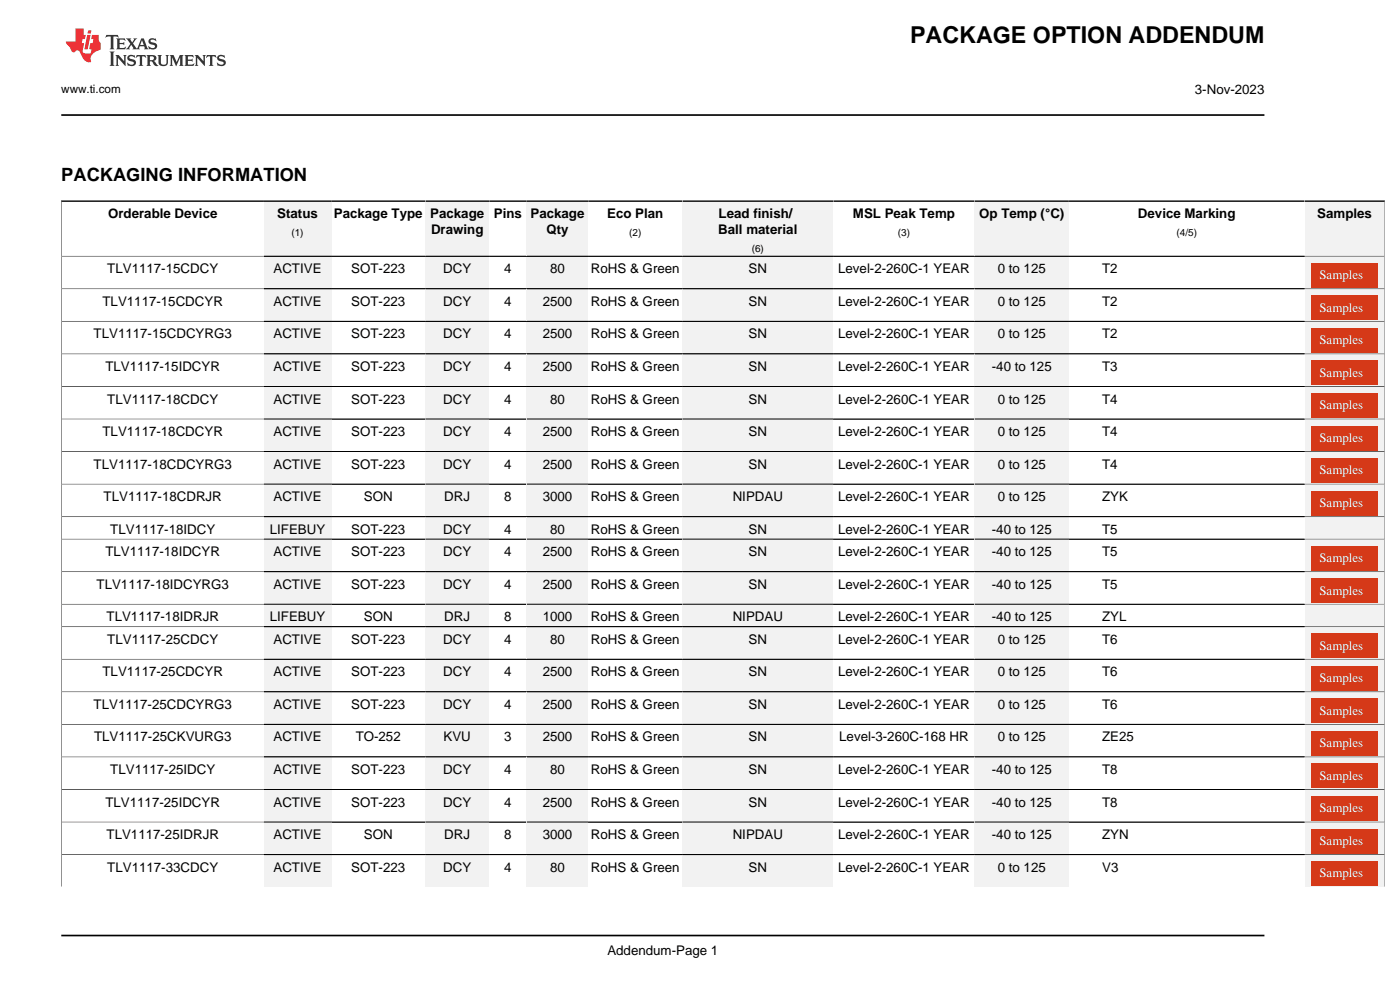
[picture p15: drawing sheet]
<svg xmlns="http://www.w3.org/2000/svg" width="297mm" height="210mm" viewBox="0 0 297 210" stroke-linecap="round" stroke-linejoin="round" font-family="sans-serif">
<defs><g id="words">
<text font-size="4.9" x="193.1" y="9.2">PACKAGE OPTION ADDENDUM</text>
<text font-size="3.9" x="13" y="38.3">PACKAGING INFORMATION</text>
<g font-size="2.8">
<text x="253.5" y="20">3-Nov-2023</text>
<text x="22.9" y="46.3">Orderable Device</text>
<text x="58.8" y="46.3">Status</text>
<text x="70.8" y="46.3">Package Type</text>
<text x="91.3" y="46.3">Package</text>
<text x="104.8" y="46.3">Pins</text>
<text x="112.5" y="46.3">Package</text>
<text x="128.8" y="46.3">Eco Plan</text>
<text x="152.5" y="46.3">Lead finish/</text>
<text x="180.9" y="46.3">MSL Peak Temp</text>
<text x="207.7" y="46.3">Op Temp (°C)</text>
<text x="241.4" y="46.3">Device Marking</text>
<text x="279.4" y="46.3">Samples</text>
<text x="91.4" y="49.7">Drawing</text>
<text x="115.9" y="49.7">Qty</text>
<text x="152.4" y="49.7">Ball material</text>
<text x="22.8" y="58">TLV1117-15CDCY</text>
<text x="58" y="58">ACTIVE</text>
<text x="74.5" y="58">SOT-223</text>
<text x="94" y="58">DCY</text>
<text x="107" y="58">4</text>
<text x="116.7" y="58">80</text>
<text x="125.4" y="58">RoHS &amp; Green</text>
<text x="158.8" y="58">SN</text>
<text x="177.8" y="58">Level-2-260C-1 YEAR</text>
<text x="211.7" y="58">0 to 125</text>
<text x="233.8" y="58">T2</text>
<text x="21.7" y="64.9">TLV1117-15CDCYR</text>
<text x="58" y="64.9">ACTIVE</text>
<text x="74.5" y="64.9">SOT-223</text>
<text x="94" y="64.9">DCY</text>
<text x="107" y="64.9">4</text>
<text x="115.1" y="64.9">2500</text>
<text x="125.4" y="64.9">RoHS &amp; Green</text>
<text x="158.8" y="64.9">SN</text>
<text x="177.8" y="64.9">Level-2-260C-1 YEAR</text>
<text x="211.7" y="64.9">0 to 125</text>
<text x="233.8" y="64.9">T2</text>
<text x="19.9" y="71.8">TLV1117-15CDCYRG3</text>
<text x="58" y="71.8">ACTIVE</text>
<text x="74.5" y="71.8">SOT-223</text>
<text x="94" y="71.8">DCY</text>
<text x="107" y="71.8">4</text>
<text x="115.1" y="71.8">2500</text>
<text x="125.4" y="71.8">RoHS &amp; Green</text>
<text x="158.8" y="71.8">SN</text>
<text x="177.8" y="71.8">Level-2-260C-1 YEAR</text>
<text x="211.7" y="71.8">0 to 125</text>
<text x="233.8" y="71.8">T2</text>
<text x="22.4" y="78.7">TLV1117-15IDCYR</text>
<text x="58" y="78.7">ACTIVE</text>
<text x="74.5" y="78.7">SOT-223</text>
<text x="94" y="78.7">DCY</text>
<text x="107" y="78.7">4</text>
<text x="115.1" y="78.7">2500</text>
<text x="125.4" y="78.7">RoHS &amp; Green</text>
<text x="158.8" y="78.7">SN</text>
<text x="177.8" y="78.7">Level-2-260C-1 YEAR</text>
<text x="210.4" y="78.7">-40 to 125</text>
<text x="233.8" y="78.7">T3</text>
<text x="22.8" y="85.6">TLV1117-18CDCY</text>
<text x="58" y="85.6">ACTIVE</text>
<text x="74.5" y="85.6">SOT-223</text>
<text x="94" y="85.6">DCY</text>
<text x="107" y="85.6">4</text>
<text x="116.7" y="85.6">80</text>
<text x="125.4" y="85.6">RoHS &amp; Green</text>
<text x="158.8" y="85.6">SN</text>
<text x="177.8" y="85.6">Level-2-260C-1 YEAR</text>
<text x="211.7" y="85.6">0 to 125</text>
<text x="233.8" y="85.6">T4</text>
<text x="21.7" y="92.5">TLV1117-18CDCYR</text>
<text x="58" y="92.5">ACTIVE</text>
<text x="74.5" y="92.5">SOT-223</text>
<text x="94" y="92.5">DCY</text>
<text x="107" y="92.5">4</text>
<text x="115.1" y="92.5">2500</text>
<text x="125.4" y="92.5">RoHS &amp; Green</text>
<text x="158.8" y="92.5">SN</text>
<text x="177.8" y="92.5">Level-2-260C-1 YEAR</text>
<text x="211.7" y="92.5">0 to 125</text>
<text x="233.8" y="92.5">T4</text>
<text x="19.9" y="99.4">TLV1117-18CDCYRG3</text>
<text x="58" y="99.4">ACTIVE</text>
<text x="74.5" y="99.4">SOT-223</text>
<text x="94" y="99.4">DCY</text>
<text x="107" y="99.4">4</text>
<text x="115.1" y="99.4">2500</text>
<text x="125.4" y="99.4">RoHS &amp; Green</text>
<text x="158.8" y="99.4">SN</text>
<text x="177.8" y="99.4">Level-2-260C-1 YEAR</text>
<text x="211.7" y="99.4">0 to 125</text>
<text x="233.8" y="99.4">T4</text>
<text x="22" y="106.3">TLV1117-18CDRJR</text>
<text x="58" y="106.3">ACTIVE</text>
<text x="77.2" y="106.3">SON</text>
<text x="94.3" y="106.3">DRJ</text>
<text x="107" y="106.3">8</text>
<text x="115.1" y="106.3">3000</text>
<text x="125.4" y="106.3">RoHS &amp; Green</text>
<text x="155.4" y="106.3">NIPDAU</text>
<text x="177.8" y="106.3">Level-2-260C-1 YEAR</text>
<text x="211.7" y="106.3">0 to 125</text>
<text x="233.8" y="106.3">ZYK</text>
<text x="23.4" y="113.2">TLV1117-18IDCY</text>
<text x="57.2" y="113.2">LIFEBUY</text>
<text x="74.5" y="113.2">SOT-223</text>
<text x="94" y="113.2">DCY</text>
<text x="107" y="113.2">4</text>
<text x="116.7" y="113.2">80</text>
<text x="125.4" y="113.2">RoHS &amp; Green</text>
<text x="158.8" y="113.2">SN</text>
<text x="177.8" y="113.2">Level-2-260C-1 YEAR</text>
<text x="210.4" y="113.2">-40 to 125</text>
<text x="233.8" y="113.2">T5</text>
<text x="22.4" y="118">TLV1117-18IDCYR</text>
<text x="58" y="118">ACTIVE</text>
<text x="74.5" y="118">SOT-223</text>
<text x="94" y="118">DCY</text>
<text x="107" y="118">4</text>
<text x="115.1" y="118">2500</text>
<text x="125.4" y="118">RoHS &amp; Green</text>
<text x="158.8" y="118">SN</text>
<text x="177.8" y="118">Level-2-260C-1 YEAR</text>
<text x="210.4" y="118">-40 to 125</text>
<text x="233.8" y="118">T5</text>
<text x="20.5" y="124.9">TLV1117-18IDCYRG3</text>
<text x="58" y="124.9">ACTIVE</text>
<text x="74.5" y="124.9">SOT-223</text>
<text x="94" y="124.9">DCY</text>
<text x="107" y="124.9">4</text>
<text x="115.1" y="124.9">2500</text>
<text x="125.4" y="124.9">RoHS &amp; Green</text>
<text x="158.8" y="124.9">SN</text>
<text x="177.8" y="124.9">Level-2-260C-1 YEAR</text>
<text x="210.4" y="124.9">-40 to 125</text>
<text x="233.8" y="124.9">T5</text>
<text x="22.6" y="131.8">TLV1117-18IDRJR</text>
<text x="57.2" y="131.8">LIFEBUY</text>
<text x="77.2" y="131.8">SON</text>
<text x="94.3" y="131.8">DRJ</text>
<text x="107" y="131.8">8</text>
<text x="115.1" y="131.8">1000</text>
<text x="125.4" y="131.8">RoHS &amp; Green</text>
<text x="155.4" y="131.8">NIPDAU</text>
<text x="177.8" y="131.8">Level-2-260C-1 YEAR</text>
<text x="210.4" y="131.8">-40 to 125</text>
<text x="233.8" y="131.8">ZYL</text>
<text x="22.8" y="136.6">TLV1117-25CDCY</text>
<text x="58" y="136.6">ACTIVE</text>
<text x="74.5" y="136.6">SOT-223</text>
<text x="94" y="136.6">DCY</text>
<text x="107" y="136.6">4</text>
<text x="116.7" y="136.6">80</text>
<text x="125.4" y="136.6">RoHS &amp; Green</text>
<text x="158.8" y="136.6">SN</text>
<text x="177.8" y="136.6">Level-2-260C-1 YEAR</text>
<text x="211.7" y="136.6">0 to 125</text>
<text x="233.8" y="136.6">T6</text>
<text x="21.7" y="143.5">TLV1117-25CDCYR</text>
<text x="58" y="143.5">ACTIVE</text>
<text x="74.5" y="143.5">SOT-223</text>
<text x="94" y="143.5">DCY</text>
<text x="107" y="143.5">4</text>
<text x="115.1" y="143.5">2500</text>
<text x="125.4" y="143.5">RoHS &amp; Green</text>
<text x="158.8" y="143.5">SN</text>
<text x="177.8" y="143.5">Level-2-260C-1 YEAR</text>
<text x="211.7" y="143.5">0 to 125</text>
<text x="233.8" y="143.5">T6</text>
<text x="19.9" y="150.4">TLV1117-25CDCYRG3</text>
<text x="58" y="150.4">ACTIVE</text>
<text x="74.5" y="150.4">SOT-223</text>
<text x="94" y="150.4">DCY</text>
<text x="107" y="150.4">4</text>
<text x="115.1" y="150.4">2500</text>
<text x="125.4" y="150.4">RoHS &amp; Green</text>
<text x="158.8" y="150.4">SN</text>
<text x="177.8" y="150.4">Level-2-260C-1 YEAR</text>
<text x="211.7" y="150.4">0 to 125</text>
<text x="233.8" y="150.4">T6</text>
<text x="19.9" y="157.3">TLV1117-25CKVURG3</text>
<text x="58" y="157.3">ACTIVE</text>
<text x="75.5" y="157.3">TO-252</text>
<text x="94.1" y="157.3">KVU</text>
<text x="107" y="157.3">3</text>
<text x="115.1" y="157.3">2500</text>
<text x="125.4" y="157.3">RoHS &amp; Green</text>
<text x="158.8" y="157.3">SN</text>
<text x="178" y="157.3">Level-3-260C-168 HR</text>
<text x="211.7" y="157.3">0 to 125</text>
<text x="233.8" y="157.3">ZE25</text>
<text x="23.4" y="164.2">TLV1117-25IDCY</text>
<text x="58" y="164.2">ACTIVE</text>
<text x="74.5" y="164.2">SOT-223</text>
<text x="94" y="164.2">DCY</text>
<text x="107" y="164.2">4</text>
<text x="116.7" y="164.2">80</text>
<text x="125.4" y="164.2">RoHS &amp; Green</text>
<text x="158.8" y="164.2">SN</text>
<text x="177.8" y="164.2">Level-2-260C-1 YEAR</text>
<text x="210.4" y="164.2">-40 to 125</text>
<text x="233.8" y="164.2">T8</text>
<text x="22.4" y="171.1">TLV1117-25IDCYR</text>
<text x="58" y="171.1">ACTIVE</text>
<text x="74.5" y="171.1">SOT-223</text>
<text x="94" y="171.1">DCY</text>
<text x="107" y="171.1">4</text>
<text x="115.1" y="171.1">2500</text>
<text x="125.4" y="171.1">RoHS &amp; Green</text>
<text x="158.8" y="171.1">SN</text>
<text x="177.8" y="171.1">Level-2-260C-1 YEAR</text>
<text x="210.4" y="171.1">-40 to 125</text>
<text x="233.8" y="171.1">T8</text>
<text x="22.6" y="178">TLV1117-25IDRJR</text>
<text x="58" y="178">ACTIVE</text>
<text x="77.2" y="178">SON</text>
<text x="94.3" y="178">DRJ</text>
<text x="107" y="178">8</text>
<text x="115.1" y="178">3000</text>
<text x="125.4" y="178">RoHS &amp; Green</text>
<text x="155.4" y="178">NIPDAU</text>
<text x="177.8" y="178">Level-2-260C-1 YEAR</text>
<text x="210.4" y="178">-40 to 125</text>
<text x="233.8" y="178">ZYN</text>
<text x="22.8" y="184.9">TLV1117-33CDCY</text>
<text x="58" y="184.9">ACTIVE</text>
<text x="74.5" y="184.9">SOT-223</text>
<text x="94" y="184.9">DCY</text>
<text x="107" y="184.9">4</text>
<text x="116.7" y="184.9">80</text>
<text x="125.4" y="184.9">RoHS &amp; Green</text>
<text x="158.8" y="184.9">SN</text>
<text x="177.8" y="184.9">Level-2-260C-1 YEAR</text>
<text x="211.7" y="184.9">0 to 125</text>
<text x="233.8" y="184.9">V3</text>
<text x="128.9" y="202.5">Addendum-Page 1</text>
</g>
<g font-size="2.7" fill="#fff">
<text x="279.9" y="59.2">Samples</text>
<text x="279.9" y="66.1">Samples</text>
<text x="279.9" y="73">Samples</text>
<text x="279.9" y="79.9">Samples</text>
<text x="279.9" y="86.8">Samples</text>
<text x="279.9" y="93.7">Samples</text>
<text x="279.9" y="100.6">Samples</text>
<text x="279.9" y="107.5">Samples</text>
<text x="279.9" y="119.2">Samples</text>
<text x="279.9" y="126.1">Samples</text>
<text x="279.9" y="137.8">Samples</text>
<text x="279.9" y="144.7">Samples</text>
<text x="279.9" y="151.6">Samples</text>
<text x="279.9" y="158.5">Samples</text>
<text x="279.9" y="165.4">Samples</text>
<text x="279.9" y="172.3">Samples</text>
<text x="279.9" y="179.2">Samples</text>
<text x="279.9" y="186.1">Samples</text>
</g>
<text font-size="2.5" x="13" y="19.7">www.ti.com</text>
<g font-size="2.1">
<text x="61.8" y="50.1">(1)</text>
<text x="133.5" y="50.1">(2)</text>
<text x="159.5" y="53.5">(6)</text>
<text x="190.5" y="50.1">(3)</text>
<text x="249.6" y="50.1">(4/5)</text>
</g>
</g></defs>
<path d="M22.6 7.4l-.2 .6 .6-.3 .5 .1v.1v2.2l-.2 .4h1l-.2-.4v-2.2v-.1l.5-.1 .5 .3-.1-.6zM24.6 8.1l.3 .4v1.6l-.3 .4h1.9l.2-.6a1.07 1.07 0 0 1-1.3 .1v-.6h.7l.3 .2v-.7l-.3 .2h-.7v-.5l.2-.2a.99 .99 0 0 1 1 .3l-.1-.6zM26.7 8.1l1 1.2-1 1.2h.9l-.2-.3 .4-.7 .5 .8-.2 .2h1.6l-.2-.3 .1-.4h1l.1 .4-.1 .3h.9l-.3-.4-.7-2h-.5l-1 2.2-.8-1.1 .9-1.1h-.8l.1 .2-.4 .7-.3-.7 .1-.2zM30.1 8.5l.4 1h-.8zM31.7 8.3a.66 .66 0 0 0-.2 .7 .66 .66 0 0 0 .6 .4l.6 .2 .1 .4-.7 .2-.6-.5 .1 .8 .2-.1a1.15 1.15 0 0 0 1.5-.6 1.16 1.16 0 0 0-1.3-.9l-.1-.2 .2-.3a1 1 0 0 1 1 .4l-.1-.7-.2 .1-.5-.1zM23.2 10.9l.3 .4v2.3l-.3 .4h1.1l-.2-.4v-2.3l.2-.4zM24.5 11.7l.2 .4v1.5l-.2 .4h.7l-.2-.4v-1.3l1.6 1.7v-1.9l.2-.4h-.7l.2 .2v1.1l-1.1-1.3zM27.2 11.8a.66 .66 0 0 0-.2 .7 .66 .66 0 0 0 .6 .5l.7 .1v.5l-.7 .1-.6-.5 .1 .8 .2-.1a1.16 1.16 0 0 0 1.6-.6 1.16 1.16 0 0 0-1.3-.9l-.2-.2 .2-.2a1 1 0 0 1 1 .3l-.1-.6-.2 .1-.5-.2zM29 11.7l-.1 .6 .4-.3 .4 .1v1.5l-.3 .4h1l-.3-.4v-1.5l.5-.1 .4 .3-.2-.6zM31.1 11.7l.2 .4v1.5l-.2 .4h.9l-.2-.2v-.8l.5 .1a1.03 1.03 0 0 0 1.3 .9l-1-1.1a.62 .62 0 0 0 .6-.5 .62 .62 0 0 0-.6-.7zM31.8 12h.1a.47 .47 0 0 1 .6 0 .47 .47 0 0 1 .1 .6l-.8 .2zM33.4 11.7l.2 .2a2.3 2.3 0 0 0 .4 2 1.03 1.03 0 0 0 1.6-.7l.1-1.3 .2-.2h-.8l.2 .4v1.1a.6 .6 0 0 1-.6 .5 .6 .6 0 0 1-.6-.5l.1-1.3 .2-.2zM36 11.7l.2 .4v1.5l-.2 .4h.7l-.2-.4v-1.4l.8 1.8 .9-1.8v1.4l-.2 .4h1l-.3-.4v-1.5l.3-.4h-.9l-.6 1.5-.7-1.5zM39.1 11.7l.3 .4v1.5l-.3 .4h1.9l.2-.6a1.07 1.07 0 0 1-1.3 .2v-.7l1 .2v-.7l-.3 .2h-.7v-.6h.8l.4 .2-.1-.5zM41.3 11.7l.2 .4v1.5l-.2 .4h.8l-.3-.4v-1.3l1.7 1.7v-1.9l.2-.4h-.7l.1 .2 .1 1.1-1.2-1.3zM43.9 11.7l-.1 .6 .4-.3 .4 .1v1.5l-.3 .4h1l-.3-.4v-1.5l.5-.1 .4 .3-.2-.6zM46.3 11.8a.66 .66 0 0 0-.2 .7 .66 .66 0 0 0 .6 .5l.6 .1 .1 .5-.7 .1-.6-.5 .1 .8 .1-.1a1.17 1.17 0 0 0 1.6-.6 1.21 1.21 0 0 0-1.3-.9l-.1-.2 .1-.2a.99 .99 0 0 1 1.1 .3l-.1-.6-.2 .1-.5-.2z" fill-rule="evenodd" fill="#373435"/>
<path d="M16 6v2.8h-2v.4l.9 .9a.93 .93 0 0 0 .9 .9 .6 .6 0 0 1 .6-.3 .6 .6 0 0 1 .5 .3l.4 .8a1.58 1.58 0 0 0 2.1 1.3 1.62 1.62 0 0 1 1-2.2l.9-.3v-1.5a1.56 1.56 0 0 1-.4-1.7h-1.4l-.2 .9h.5l-.1 .8h-.5l-.2 1.1v.2l.4 .1-.2 .8h-.6a.74 .74 0 0 1-1.1-.6l.3-1.6h-.4l.1-.8h.5l.2-.9h-.5v-1.4zM18.5 7.4l-.6 3.1h.7l.6-3.1zM18.7 6.4l-.1 .7h.7l.1-.7z" fill-rule="evenodd" fill="#ed3237"/>
<path d="M13 24.4h255.2M12.9 42.7h43.1" fill="none" stroke="#000" stroke-width=".35"/>
<path d="M13 42.5v11.9h43" fill="none" stroke="#000" stroke-width=".21"/>
<path d="M56 42.8h14.2v11.5h-14.2z" fill="#f2f2f2"/>
<path d="M56 42.7h34.2" fill="none" stroke="#000" stroke-width=".35"/>
<path d="M56 54.4h34.2" fill="none" stroke="#000" stroke-width=".21"/>
<path d="M90.2 42.8h13.6v11.5h-13.6z" fill="#f2f2f2"/>
<path d="M90.2 42.7h21.6" fill="none" stroke="#000" stroke-width=".35"/>
<path d="M90.2 54.4h21.6" fill="none" stroke="#000" stroke-width=".21"/>
<path d="M111.8 42.8h13v11.5h-13z" fill="#f2f2f2"/>
<path d="M111.8 42.7h33" fill="none" stroke="#000" stroke-width=".35"/>
<path d="M111.8 54.4h33" fill="none" stroke="#000" stroke-width=".21"/>
<path d="M144.8 42.8h32v11.5h-32z" fill="#f2f2f2"/>
<path d="M144.8 42.7h62" fill="none" stroke="#000" stroke-width=".35"/>
<path d="M144.8 54.4h62" fill="none" stroke="#000" stroke-width=".21"/>
<path d="M206.8 42.8h20v11.5h-20z" fill="#f2f2f2"/>
<path d="M206.8 42.7h70" fill="none" stroke="#000" stroke-width=".35"/>
<path d="M206.8 54.4h70" fill="none" stroke="#000" stroke-width=".21"/>
<path d="M276.8 42.8h16.9v11.5h-16.9z" fill="#f2f2f2"/>
<path d="M276.8 42.7h17" fill="none" stroke="#000" stroke-width=".35"/>
<path d="M56 54.4h-43v6.9h43M293.8 42.5v11.9h-17" fill="none" stroke="#000" stroke-width=".21"/>
<path d="M56 54.4h14.2v6.8h-14.2z" fill="#f2f2f2"/>
<path d="M56 54.4h34.2M56 61.3h34.2" fill="none" stroke="#000" stroke-width=".21"/>
<path d="M90.2 54.4h13.6v6.8h-13.6z" fill="#f2f2f2"/>
<path d="M90.2 54.4h21.6M90.2 61.3h21.6" fill="none" stroke="#000" stroke-width=".21"/>
<path d="M111.8 54.4h13v6.8h-13z" fill="#f2f2f2"/>
<path d="M111.8 54.4h33M111.8 61.3h33" fill="none" stroke="#000" stroke-width=".21"/>
<path d="M144.8 54.4h32v6.8h-32z" fill="#f2f2f2"/>
<path d="M144.8 54.4h62M144.8 61.3h62" fill="none" stroke="#000" stroke-width=".21"/>
<path d="M206.8 54.4h20v6.8h-20z" fill="#f2f2f2"/>
<path d="M206.8 54.4h70M206.8 61.3h70" fill="none" stroke="#000" stroke-width=".21"/>
<path d="M276.8 54.4h16.9v6.8h-16.9z" fill="#f2f2f2"/>
<path d="M276.8 54.4h17v6.9h-17" fill="none" stroke="#000" stroke-width=".21"/>
<path d="M278.2 55.7h14.1v5.3h-14.1z" fill="#d53918"/>
<path d="M56 61.3h-43v6.9h43" fill="none" stroke="#000" stroke-width=".21"/>
<path d="M56 61.3h14.2v6.8h-14.2z" fill="#f2f2f2"/>
<path d="M56 61.3h34.2M56 68.2h34.2" fill="none" stroke="#000" stroke-width=".21"/>
<path d="M90.2 61.3h13.6v6.8h-13.6z" fill="#f2f2f2"/>
<path d="M90.2 68.2h21.6M90.2 61.3h21.6" fill="none" stroke="#000" stroke-width=".21"/>
<path d="M111.8 61.3h13v6.8h-13z" fill="#f2f2f2"/>
<path d="M111.8 61.3h33M111.8 68.2h33" fill="none" stroke="#000" stroke-width=".21"/>
<path d="M144.8 61.3h32v6.8h-32z" fill="#f2f2f2"/>
<path d="M144.8 61.3h62M144.8 68.2h62" fill="none" stroke="#000" stroke-width=".21"/>
<path d="M206.8 61.3h20v6.8h-20z" fill="#f2f2f2"/>
<path d="M206.8 61.3h70M206.8 68.2h70" fill="none" stroke="#000" stroke-width=".21"/>
<path d="M276.8 61.3h16.9v6.8h-16.9z" fill="#f2f2f2"/>
<path d="M276.8 61.3h17v6.9h-17" fill="none" stroke="#000" stroke-width=".21"/>
<path d="M278.2 62.6h14.1v5.3h-14.1z" fill="#d53918"/>
<path d="M56 68.2h-43v6.9h43" fill="none" stroke="#000" stroke-width=".21"/>
<path d="M56 68.3h14.2v6.7h-14.2z" fill="#f2f2f2"/>
<path d="M56 68.2h34.2M56 75.1h34.2" fill="none" stroke="#000" stroke-width=".21"/>
<path d="M90.2 68.3h13.6v6.7h-13.6z" fill="#f2f2f2"/>
<path d="M90.2 75.1h21.6M90.2 68.2h21.6" fill="none" stroke="#000" stroke-width=".21"/>
<path d="M111.8 68.3h13v6.7h-13z" fill="#f2f2f2"/>
<path d="M111.8 68.2h33M111.8 75.1h33" fill="none" stroke="#000" stroke-width=".21"/>
<path d="M144.8 68.3h32v6.7h-32z" fill="#f2f2f2"/>
<path d="M144.8 68.2h62M144.8 75.1h62" fill="none" stroke="#000" stroke-width=".21"/>
<path d="M206.8 68.3h20v6.7h-20z" fill="#f2f2f2"/>
<path d="M206.8 68.2h70M206.8 75.1h70" fill="none" stroke="#000" stroke-width=".21"/>
<path d="M276.8 68.3h16.9v6.7h-16.9z" fill="#f2f2f2"/>
<path d="M276.8 68.2h17v6.9h-17" fill="none" stroke="#000" stroke-width=".21"/>
<path d="M278.2 69.5h14.1v5.3h-14.1z" fill="#d53918"/>
<path d="M56 75.1h-43v6.9h43" fill="none" stroke="#000" stroke-width=".21"/>
<path d="M56 75.2h14.2v6.7h-14.2z" fill="#f2f2f2"/>
<path d="M56 75.1h34.2M56 82h34.2" fill="none" stroke="#000" stroke-width=".21"/>
<path d="M90.2 75.2h13.6v6.7h-13.6z" fill="#f2f2f2"/>
<path d="M90.2 75.1h21.6M90.2 82h21.6" fill="none" stroke="#000" stroke-width=".21"/>
<path d="M111.8 75.2h13v6.7h-13z" fill="#f2f2f2"/>
<path d="M111.8 75.1h33M111.8 82h33" fill="none" stroke="#000" stroke-width=".21"/>
<path d="M144.8 75.2h32v6.7h-32z" fill="#f2f2f2"/>
<path d="M144.8 75.1h62M144.8 82h62" fill="none" stroke="#000" stroke-width=".21"/>
<path d="M206.8 75.2h20v6.7h-20z" fill="#f2f2f2"/>
<path d="M206.8 75.1h70M206.8 82h70" fill="none" stroke="#000" stroke-width=".21"/>
<path d="M276.8 75.2h16.9v6.7h-16.9z" fill="#f2f2f2"/>
<path d="M276.8 75.1h17v6.9h-17" fill="none" stroke="#000" stroke-width=".21"/>
<path d="M278.2 76.5h14.1v5.2h-14.1z" fill="#d53918"/>
<path d="M56 82h-43v6.9h43" fill="none" stroke="#000" stroke-width=".21"/>
<path d="M56 82.1h14.2v6.7h-14.2z" fill="#f2f2f2"/>
<path d="M56 82h34.2M56 88.9h34.2" fill="none" stroke="#000" stroke-width=".21"/>
<path d="M90.2 82.1h13.6v6.7h-13.6z" fill="#f2f2f2"/>
<path d="M90.2 88.9h21.6M90.2 82h21.6" fill="none" stroke="#000" stroke-width=".21"/>
<path d="M111.8 82.1h13v6.7h-13z" fill="#f2f2f2"/>
<path d="M111.8 82h33M111.8 88.9h33" fill="none" stroke="#000" stroke-width=".21"/>
<path d="M144.8 82.1h32v6.7h-32z" fill="#f2f2f2"/>
<path d="M144.8 82h62M144.8 88.9h62" fill="none" stroke="#000" stroke-width=".21"/>
<path d="M206.8 82.1h20v6.7h-20z" fill="#f2f2f2"/>
<path d="M206.8 82h70M206.8 88.9h70" fill="none" stroke="#000" stroke-width=".21"/>
<path d="M276.8 82.1h16.9v6.7h-16.9z" fill="#f2f2f2"/>
<path d="M276.8 82h17v6.9h-17" fill="none" stroke="#000" stroke-width=".21"/>
<path d="M278.2 83.4h14.1v5.3h-14.1z" fill="#d53918"/>
<path d="M56 88.9h-43v6.9h43" fill="none" stroke="#000" stroke-width=".21"/>
<path d="M56 89h14.2v6.7h-14.2z" fill="#f2f2f2"/>
<path d="M56 88.9h34.2M56 95.8h34.2" fill="none" stroke="#000" stroke-width=".21"/>
<path d="M90.2 89h13.6v6.7h-13.6z" fill="#f2f2f2"/>
<path d="M90.2 95.8h21.6M90.2 88.9h21.6" fill="none" stroke="#000" stroke-width=".21"/>
<path d="M111.8 89h13v6.7h-13z" fill="#f2f2f2"/>
<path d="M111.8 88.9h33M111.8 95.8h33" fill="none" stroke="#000" stroke-width=".21"/>
<path d="M144.8 89h32v6.7h-32z" fill="#f2f2f2"/>
<path d="M144.8 88.9h62M144.8 95.8h62" fill="none" stroke="#000" stroke-width=".21"/>
<path d="M206.8 89h20v6.7h-20z" fill="#f2f2f2"/>
<path d="M206.8 88.9h70M206.8 95.8h70" fill="none" stroke="#000" stroke-width=".21"/>
<path d="M276.8 89h16.9v6.7h-16.9z" fill="#f2f2f2"/>
<path d="M276.8 88.9h17v6.9h-17" fill="none" stroke="#000" stroke-width=".21"/>
<path d="M278.2 90.3h14.1v5.3h-14.1z" fill="#d53918"/>
<path d="M56 95.8h-43v6.9h43" fill="none" stroke="#000" stroke-width=".21"/>
<path d="M56 95.9h14.2v6.7h-14.2z" fill="#f2f2f2"/>
<path d="M56 95.8h34.2M56 102.7h34.2" fill="none" stroke="#000" stroke-width=".21"/>
<path d="M90.2 95.9h13.6v6.7h-13.6z" fill="#f2f2f2"/>
<path d="M90.2 95.8h21.6M90.2 102.7h21.6" fill="none" stroke="#000" stroke-width=".21"/>
<path d="M111.8 95.9h13v6.7h-13z" fill="#f2f2f2"/>
<path d="M111.8 95.8h33M111.8 102.7h33" fill="none" stroke="#000" stroke-width=".21"/>
<path d="M144.8 95.9h32v6.7h-32z" fill="#f2f2f2"/>
<path d="M144.8 95.8h62M144.8 102.7h62" fill="none" stroke="#000" stroke-width=".21"/>
<path d="M206.8 95.9h20v6.7h-20z" fill="#f2f2f2"/>
<path d="M206.8 95.8h70M206.8 102.7h70" fill="none" stroke="#000" stroke-width=".21"/>
<path d="M276.8 95.9h16.9v6.7h-16.9z" fill="#f2f2f2"/>
<path d="M276.8 95.8h17v6.9h-17" fill="none" stroke="#000" stroke-width=".21"/>
<path d="M278.2 97.2h14.1v5.3h-14.1z" fill="#d53918"/>
<path d="M56 102.7h-43v6.9h43" fill="none" stroke="#000" stroke-width=".21"/>
<path d="M56 102.8h14.2v6.7h-14.2z" fill="#f2f2f2"/>
<path d="M56 102.7h34.2M56 109.6h34.2" fill="none" stroke="#000" stroke-width=".21"/>
<path d="M90.2 102.8h13.6v6.7h-13.6z" fill="#f2f2f2"/>
<path d="M90.2 109.6h21.6M90.2 102.7h21.6" fill="none" stroke="#000" stroke-width=".21"/>
<path d="M111.8 102.8h13v6.7h-13z" fill="#f2f2f2"/>
<path d="M111.8 102.7h33M111.8 109.6h33" fill="none" stroke="#000" stroke-width=".21"/>
<path d="M144.8 102.8h32v6.7h-32z" fill="#f2f2f2"/>
<path d="M144.8 102.7h62M144.8 109.6h62" fill="none" stroke="#000" stroke-width=".21"/>
<path d="M206.8 102.8h20v6.7h-20z" fill="#f2f2f2"/>
<path d="M206.8 102.7h70M206.8 109.6h70" fill="none" stroke="#000" stroke-width=".21"/>
<path d="M276.8 102.8h16.9v6.7h-16.9z" fill="#f2f2f2"/>
<path d="M276.8 102.7h17v6.9h-17" fill="none" stroke="#000" stroke-width=".21"/>
<path d="M278.2 104.1h14.1v5.3h-14.1z" fill="#d53918"/>
<path d="M56 109.6h-43v4.8h43" fill="none" stroke="#000" stroke-width=".21"/>
<path d="M56 109.7h14.2v4.6h-14.2z" fill="#f2f2f2"/>
<path d="M56 109.6h34.2M56 114.4h34.2" fill="none" stroke="#000" stroke-width=".21"/>
<path d="M90.2 109.7h13.6v4.6h-13.6z" fill="#f2f2f2"/>
<path d="M90.2 114.4h21.6M90.2 109.6h21.6" fill="none" stroke="#000" stroke-width=".21"/>
<path d="M111.8 109.7h13v4.6h-13z" fill="#f2f2f2"/>
<path d="M111.8 109.6h33M111.8 114.4h33" fill="none" stroke="#000" stroke-width=".21"/>
<path d="M144.8 109.7h32v4.6h-32z" fill="#f2f2f2"/>
<path d="M144.8 109.6h62M144.8 114.4h62" fill="none" stroke="#000" stroke-width=".21"/>
<path d="M206.8 109.7h20v4.6h-20z" fill="#f2f2f2"/>
<path d="M206.8 109.6h70M206.8 114.4h70" fill="none" stroke="#000" stroke-width=".21"/>
<path d="M276.8 109.7h16.9v4.6h-16.9z" fill="#f2f2f2"/>
<path d="M56 114.4h-43v6.9h43M276.8 109.6h17v4.8h-17" fill="none" stroke="#000" stroke-width=".21"/>
<path d="M56 114.4h14.2v6.8h-14.2z" fill="#f2f2f2"/>
<path d="M56 114.4h34.2M56 121.3h34.2" fill="none" stroke="#000" stroke-width=".21"/>
<path d="M90.2 114.4h13.6v6.8h-13.6z" fill="#f2f2f2"/>
<path d="M90.2 114.4h21.6M90.2 121.3h21.6" fill="none" stroke="#000" stroke-width=".21"/>
<path d="M111.8 114.4h13v6.8h-13z" fill="#f2f2f2"/>
<path d="M111.8 114.4h33M111.8 121.3h33" fill="none" stroke="#000" stroke-width=".21"/>
<path d="M144.8 114.4h32v6.8h-32z" fill="#f2f2f2"/>
<path d="M144.8 114.4h62M144.8 121.3h62" fill="none" stroke="#000" stroke-width=".21"/>
<path d="M206.8 114.4h20v6.8h-20z" fill="#f2f2f2"/>
<path d="M206.8 114.4h70M206.8 121.3h70" fill="none" stroke="#000" stroke-width=".21"/>
<path d="M276.8 114.4h16.9v6.8h-16.9z" fill="#f2f2f2"/>
<path d="M276.8 114.4h17v6.9h-17" fill="none" stroke="#000" stroke-width=".21"/>
<path d="M278.2 115.7h14.1v5.3h-14.1z" fill="#d53918"/>
<path d="M56 121.3h-43v6.9h43" fill="none" stroke="#000" stroke-width=".21"/>
<path d="M56 121.4h14.2v6.7h-14.2z" fill="#f2f2f2"/>
<path d="M56 121.3h34.2M56 128.2h34.2" fill="none" stroke="#000" stroke-width=".21"/>
<path d="M90.2 121.4h13.6v6.7h-13.6z" fill="#f2f2f2"/>
<path d="M90.2 128.2h21.6M90.2 121.3h21.6" fill="none" stroke="#000" stroke-width=".21"/>
<path d="M111.8 121.4h13v6.7h-13z" fill="#f2f2f2"/>
<path d="M111.8 121.3h33M111.8 128.2h33" fill="none" stroke="#000" stroke-width=".21"/>
<path d="M144.8 121.4h32v6.7h-32z" fill="#f2f2f2"/>
<path d="M144.8 121.3h62M144.8 128.2h62" fill="none" stroke="#000" stroke-width=".21"/>
<path d="M206.8 121.4h20v6.7h-20z" fill="#f2f2f2"/>
<path d="M206.8 121.3h70M206.8 128.2h70" fill="none" stroke="#000" stroke-width=".21"/>
<path d="M276.8 121.4h16.9v6.7h-16.9z" fill="#f2f2f2"/>
<path d="M276.8 121.3h17v6.9h-17" fill="none" stroke="#000" stroke-width=".21"/>
<path d="M278.2 122.7h14.1v5.2h-14.1z" fill="#d53918"/>
<path d="M56 128.2h-43v4.7h43" fill="none" stroke="#000" stroke-width=".21"/>
<path d="M56 128.3h14.2v4.5h-14.2z" fill="#f2f2f2"/>
<path d="M56 128.2h34.2M56 132.9h34.2" fill="none" stroke="#000" stroke-width=".21"/>
<path d="M90.2 128.3h13.6v4.5h-13.6z" fill="#f2f2f2"/>
<path d="M90.2 132.9h21.6M90.2 128.2h21.6" fill="none" stroke="#000" stroke-width=".21"/>
<path d="M111.8 128.3h13v4.5h-13z" fill="#f2f2f2"/>
<path d="M111.8 128.2h33M111.8 132.9h33" fill="none" stroke="#000" stroke-width=".21"/>
<path d="M144.8 128.3h32v4.5h-32z" fill="#f2f2f2"/>
<path d="M144.8 128.2h62M144.8 132.9h62" fill="none" stroke="#000" stroke-width=".21"/>
<path d="M206.8 128.3h20v4.5h-20z" fill="#f2f2f2"/>
<path d="M206.8 128.2h70M206.8 132.9h70" fill="none" stroke="#000" stroke-width=".21"/>
<path d="M276.8 128.3h16.9v4.5h-16.9z" fill="#f2f2f2"/>
<path d="M56 132.9h-43v6.9h43M276.8 128.2h17v4.7h-17" fill="none" stroke="#000" stroke-width=".21"/>
<path d="M56 133h14.2v6.8h-14.2z" fill="#f2f2f2"/>
<path d="M56 132.9h34.2M56 139.8h34.2" fill="none" stroke="#000" stroke-width=".21"/>
<path d="M90.2 133h13.6v6.8h-13.6z" fill="#f2f2f2"/>
<path d="M90.2 139.8h21.6M90.2 132.9h21.6" fill="none" stroke="#000" stroke-width=".21"/>
<path d="M111.8 133h13v6.8h-13z" fill="#f2f2f2"/>
<path d="M111.8 132.9h33M111.8 139.8h33" fill="none" stroke="#000" stroke-width=".21"/>
<path d="M144.8 133h32v6.8h-32z" fill="#f2f2f2"/>
<path d="M144.8 132.9h62M144.8 139.8h62" fill="none" stroke="#000" stroke-width=".21"/>
<path d="M206.8 133h20v6.8h-20z" fill="#f2f2f2"/>
<path d="M206.8 132.9h70M206.8 139.8h70" fill="none" stroke="#000" stroke-width=".21"/>
<path d="M276.8 133h16.9v6.8h-16.9z" fill="#f2f2f2"/>
<path d="M276.8 132.9h17v6.9h-17" fill="none" stroke="#000" stroke-width=".21"/>
<path d="M278.2 134.3h14.1v5.3h-14.1z" fill="#d53918"/>
<path d="M56 139.8h-43v6.9h43" fill="none" stroke="#000" stroke-width=".21"/>
<path d="M56 139.9h14.2v6.8h-14.2z" fill="#f2f2f2"/>
<path d="M56 139.8h34.2M56 146.7h34.2" fill="none" stroke="#000" stroke-width=".21"/>
<path d="M90.2 139.9h13.6v6.8h-13.6z" fill="#f2f2f2"/>
<path d="M90.2 139.8h21.6M90.2 146.7h21.6" fill="none" stroke="#000" stroke-width=".21"/>
<path d="M111.8 139.9h13v6.8h-13z" fill="#f2f2f2"/>
<path d="M111.8 139.8h33M111.8 146.7h33" fill="none" stroke="#000" stroke-width=".21"/>
<path d="M144.8 139.9h32v6.8h-32z" fill="#f2f2f2"/>
<path d="M144.8 139.8h62M144.8 146.7h62" fill="none" stroke="#000" stroke-width=".21"/>
<path d="M206.8 139.9h20v6.8h-20z" fill="#f2f2f2"/>
<path d="M206.8 139.8h70M206.8 146.7h70" fill="none" stroke="#000" stroke-width=".21"/>
<path d="M276.8 139.9h16.9v6.8h-16.9z" fill="#f2f2f2"/>
<path d="M276.8 139.8h17v6.9h-17" fill="none" stroke="#000" stroke-width=".21"/>
<path d="M278.2 141.2h14.1v5.3h-14.1z" fill="#d53918"/>
<path d="M56 146.7h-43v7h43" fill="none" stroke="#000" stroke-width=".21"/>
<path d="M56 146.8h14.2v6.8h-14.2z" fill="#f2f2f2"/>
<path d="M56 146.7h34.2M56 153.7h34.2" fill="none" stroke="#000" stroke-width=".21"/>
<path d="M90.2 146.8h13.6v6.8h-13.6z" fill="#f2f2f2"/>
<path d="M90.2 153.7h21.6M90.2 146.7h21.6" fill="none" stroke="#000" stroke-width=".21"/>
<path d="M111.8 146.8h13v6.8h-13z" fill="#f2f2f2"/>
<path d="M111.8 146.7h33M111.8 153.7h33" fill="none" stroke="#000" stroke-width=".21"/>
<path d="M144.8 146.8h32v6.8h-32z" fill="#f2f2f2"/>
<path d="M144.8 146.7h62M144.8 153.7h62" fill="none" stroke="#000" stroke-width=".21"/>
<path d="M206.8 146.8h20v6.8h-20z" fill="#f2f2f2"/>
<path d="M206.8 146.7h70M206.8 153.7h70" fill="none" stroke="#000" stroke-width=".21"/>
<path d="M276.8 146.8h16.9v6.8h-16.9z" fill="#f2f2f2"/>
<path d="M276.8 146.7h17v7h-17" fill="none" stroke="#000" stroke-width=".21"/>
<path d="M278.2 148.1h14.1v5.3h-14.1z" fill="#d53918"/>
<path d="M56 153.7h-43v6.9h43" fill="none" stroke="#000" stroke-width=".21"/>
<path d="M56 153.7h14.2v6.8h-14.2z" fill="#f2f2f2"/>
<path d="M56 153.7h34.2M56 160.6h34.2" fill="none" stroke="#000" stroke-width=".21"/>
<path d="M90.2 153.7h13.6v6.8h-13.6z" fill="#f2f2f2"/>
<path d="M90.2 153.7h21.6M90.2 160.6h21.6" fill="none" stroke="#000" stroke-width=".21"/>
<path d="M111.8 153.7h13v6.8h-13z" fill="#f2f2f2"/>
<path d="M111.8 153.7h33M111.8 160.6h33" fill="none" stroke="#000" stroke-width=".21"/>
<path d="M144.8 153.7h32v6.8h-32z" fill="#f2f2f2"/>
<path d="M144.8 153.7h62M144.8 160.6h62" fill="none" stroke="#000" stroke-width=".21"/>
<path d="M206.8 153.7h20v6.8h-20z" fill="#f2f2f2"/>
<path d="M206.8 153.7h70M206.8 160.6h70" fill="none" stroke="#000" stroke-width=".21"/>
<path d="M276.8 153.7h16.9v6.8h-16.9z" fill="#f2f2f2"/>
<path d="M276.8 153.7h17v6.9h-17" fill="none" stroke="#000" stroke-width=".21"/>
<path d="M278.2 155h14.1v5.3h-14.1z" fill="#d53918"/>
<path d="M56 160.6h-43v6.9h43" fill="none" stroke="#000" stroke-width=".21"/>
<path d="M56 160.6h14.2v6.8h-14.2z" fill="#f2f2f2"/>
<path d="M56 160.6h34.2M56 167.5h34.2" fill="none" stroke="#000" stroke-width=".21"/>
<path d="M90.2 160.6h13.6v6.8h-13.6z" fill="#f2f2f2"/>
<path d="M90.2 167.5h21.6M90.2 160.6h21.6" fill="none" stroke="#000" stroke-width=".21"/>
<path d="M111.8 160.6h13v6.8h-13z" fill="#f2f2f2"/>
<path d="M111.8 160.6h33M111.8 167.5h33" fill="none" stroke="#000" stroke-width=".21"/>
<path d="M144.8 160.6h32v6.8h-32z" fill="#f2f2f2"/>
<path d="M144.8 160.6h62M144.8 167.5h62" fill="none" stroke="#000" stroke-width=".21"/>
<path d="M206.8 160.6h20v6.8h-20z" fill="#f2f2f2"/>
<path d="M206.8 160.6h70M206.8 167.5h70" fill="none" stroke="#000" stroke-width=".21"/>
<path d="M276.8 160.6h16.9v6.8h-16.9z" fill="#f2f2f2"/>
<path d="M276.8 160.6h17v6.9h-17" fill="none" stroke="#000" stroke-width=".21"/>
<path d="M278.2 161.9h14.1v5.3h-14.1z" fill="#d53918"/>
<path d="M56 167.5h-43v6.9h43" fill="none" stroke="#000" stroke-width=".21"/>
<path d="M56 167.6h14.2v6.7h-14.2z" fill="#f2f2f2"/>
<path d="M56 167.5h34.2M56 174.4h34.2" fill="none" stroke="#000" stroke-width=".21"/>
<path d="M90.2 167.6h13.6v6.7h-13.6z" fill="#f2f2f2"/>
<path d="M90.2 174.4h21.6M90.2 167.5h21.6" fill="none" stroke="#000" stroke-width=".21"/>
<path d="M111.8 167.6h13v6.7h-13z" fill="#f2f2f2"/>
<path d="M111.8 167.5h33M111.8 174.4h33" fill="none" stroke="#000" stroke-width=".21"/>
<path d="M144.8 167.6h32v6.7h-32z" fill="#f2f2f2"/>
<path d="M144.8 167.5h62M144.8 174.4h62" fill="none" stroke="#000" stroke-width=".21"/>
<path d="M206.8 167.6h20v6.7h-20z" fill="#f2f2f2"/>
<path d="M206.8 167.5h70M206.8 174.4h70" fill="none" stroke="#000" stroke-width=".21"/>
<path d="M276.8 167.6h16.9v6.7h-16.9z" fill="#f2f2f2"/>
<path d="M276.8 167.5h17v6.9h-17" fill="none" stroke="#000" stroke-width=".21"/>
<path d="M278.2 168.9h14.1v5.2h-14.1z" fill="#d53918"/>
<path d="M56 174.4h-43v6.9h43" fill="none" stroke="#000" stroke-width=".21"/>
<path d="M56 174.5h14.2v6.7h-14.2z" fill="#f2f2f2"/>
<path d="M56 174.4h34.2M56 181.3h34.2" fill="none" stroke="#000" stroke-width=".21"/>
<path d="M90.2 174.5h13.6v6.7h-13.6z" fill="#f2f2f2"/>
<path d="M90.2 174.4h21.6M90.2 181.3h21.6" fill="none" stroke="#000" stroke-width=".21"/>
<path d="M111.8 174.5h13v6.7h-13z" fill="#f2f2f2"/>
<path d="M111.8 174.4h33M111.8 181.3h33" fill="none" stroke="#000" stroke-width=".21"/>
<path d="M144.8 174.5h32v6.7h-32z" fill="#f2f2f2"/>
<path d="M144.8 174.4h62M144.8 181.3h62" fill="none" stroke="#000" stroke-width=".21"/>
<path d="M206.8 174.5h20v6.7h-20z" fill="#f2f2f2"/>
<path d="M206.8 174.4h70M206.8 181.3h70" fill="none" stroke="#000" stroke-width=".21"/>
<path d="M276.8 174.5h16.9v6.7h-16.9z" fill="#f2f2f2"/>
<path d="M276.8 174.4h17v6.9h-17" fill="none" stroke="#000" stroke-width=".21"/>
<path d="M278.2 175.8h14.1v5.2h-14.1z" fill="#d53918"/>
<path d="M56 181.3h-43v6.8" fill="none" stroke="#000" stroke-width=".21"/>
<path d="M56 181.4h14.2v6.7h-14.2z" fill="#f2f2f2"/>
<path d="M56 181.3h34.2" fill="none" stroke="#000" stroke-width=".21"/>
<path d="M90.2 181.4h13.6v6.7h-13.6z" fill="#f2f2f2"/>
<path d="M90.2 181.3h21.6" fill="none" stroke="#000" stroke-width=".21"/>
<path d="M111.8 181.4h13v6.7h-13z" fill="#f2f2f2"/>
<path d="M111.8 181.3h33" fill="none" stroke="#000" stroke-width=".21"/>
<path d="M144.8 181.4h32v6.7h-32z" fill="#f2f2f2"/>
<path d="M144.8 181.3h62" fill="none" stroke="#000" stroke-width=".21"/>
<path d="M206.8 181.4h20v6.7h-20z" fill="#f2f2f2"/>
<path d="M206.8 181.3h70" fill="none" stroke="#000" stroke-width=".21"/>
<path d="M276.8 181.4h16.9v6.7h-16.9z" fill="#f2f2f2"/>
<path d="M276.8 181.3h17v6.8" fill="none" stroke="#000" stroke-width=".21"/>
<path d="M278.2 182.7h14.1v5.3h-14.1z" fill="#d53918"/>
<path d="M13 198.4h255.2" fill="none" stroke="#000" stroke-width=".35"/>
<use href="#words"/>
</svg>
